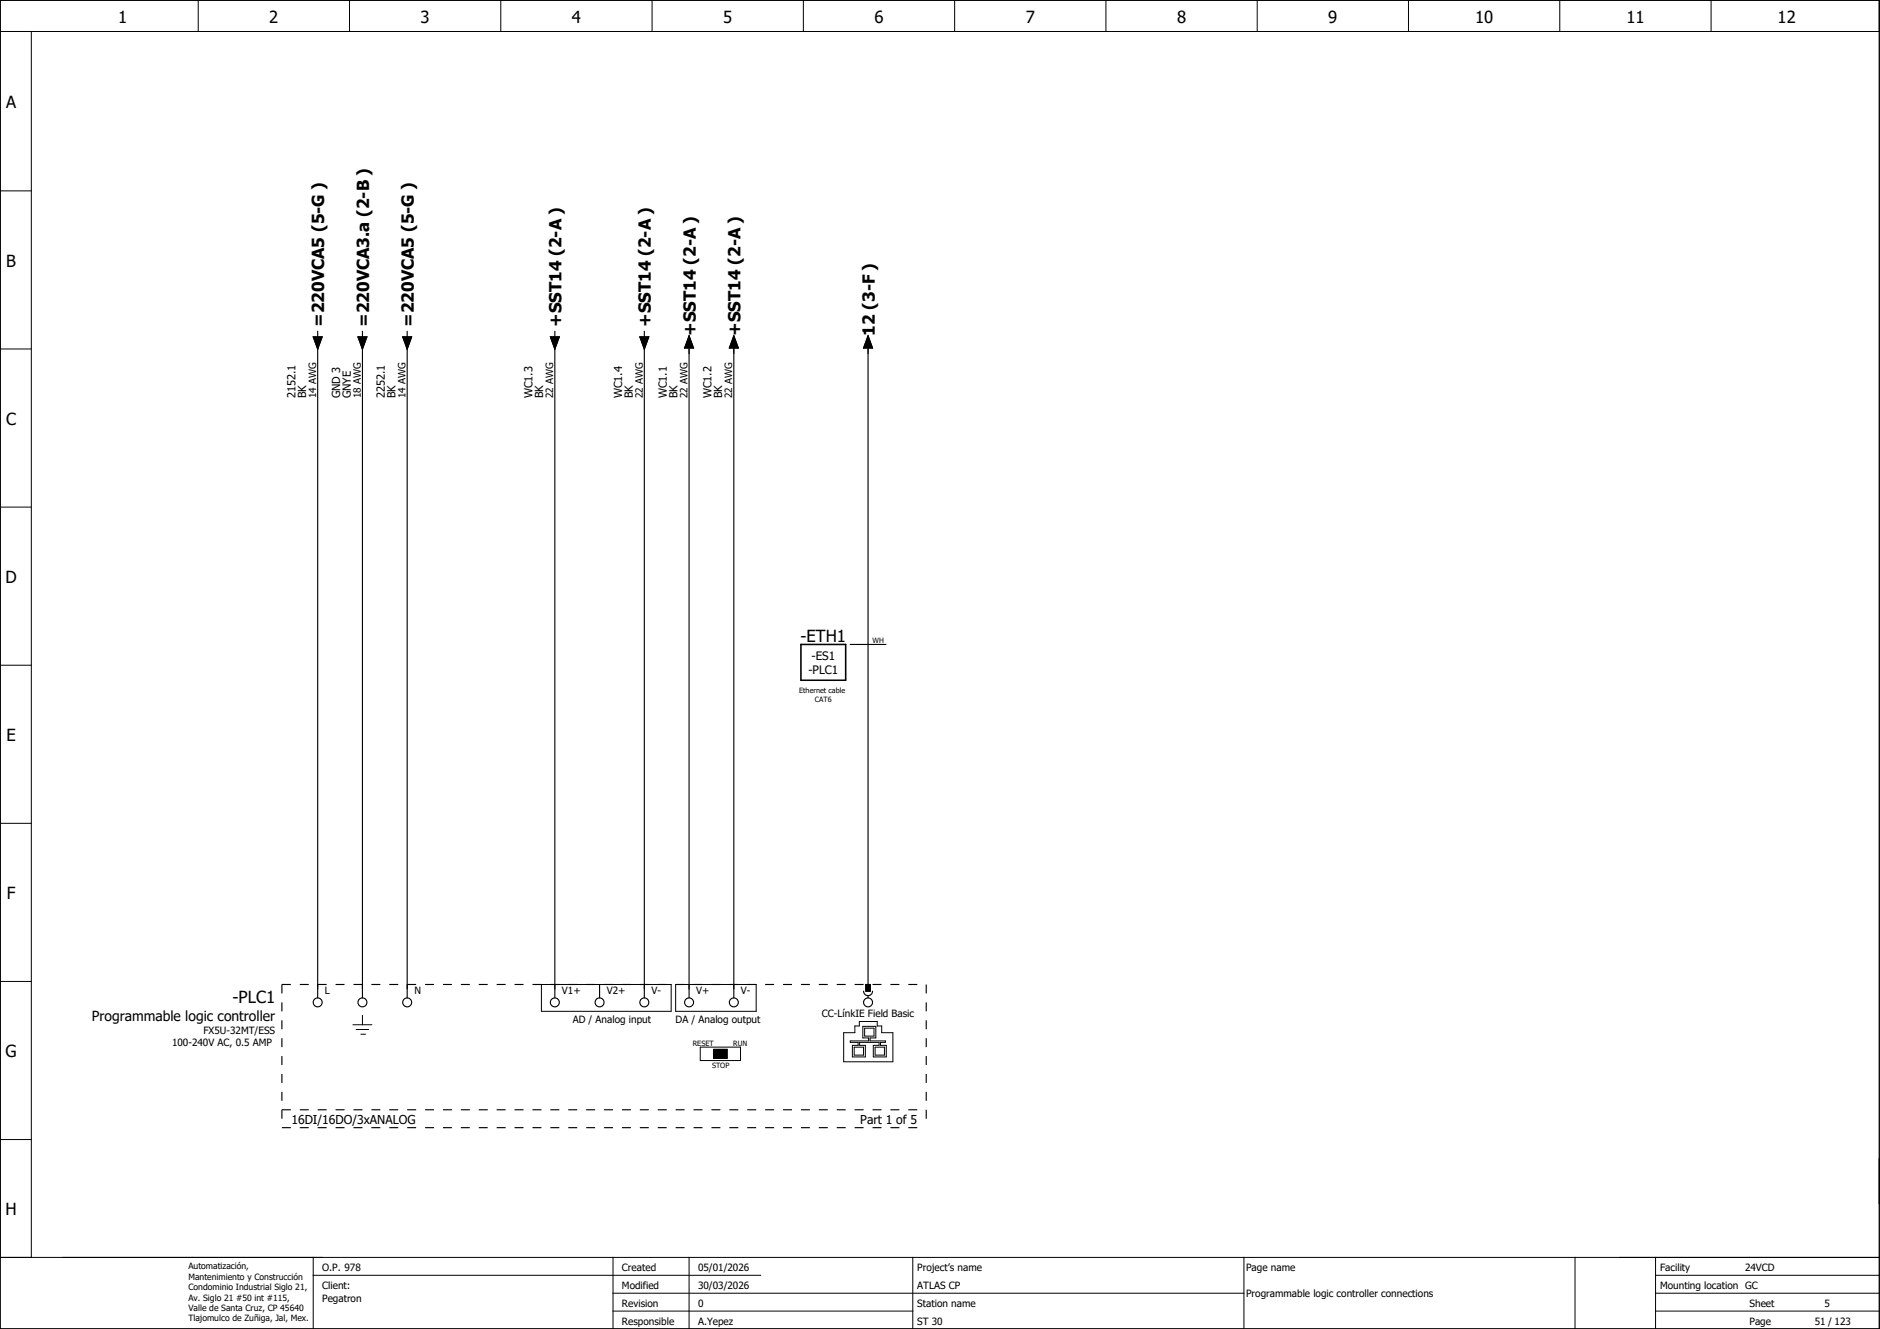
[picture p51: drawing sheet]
<svg xmlns="http://www.w3.org/2000/svg" width="420mm" height="297mm" viewBox="0 0 420 297" stroke-linecap="round" stroke-linejoin="round" font-family="sans-serif">
<defs><g id="words">
<g font-size="3.7">
<text x="26.4" y="5.2">1</text>
<text x="60.2" y="5.2">2</text>
<text x="94" y="5.2">3</text>
<text x="127.8" y="5.2">4</text>
<text x="161.6" y="5.2">5</text>
<text x="195.4" y="5.2">6</text>
<text x="229.2" y="5.2">7</text>
<text x="263.1" y="5.2">8</text>
<text x="296.9" y="5.2">9</text>
<text x="329.7" y="5.2">10</text>
<text x="363.5" y="5.2">11</text>
<text x="397.3" y="5.2">12</text>
<text x="1.4" y="24.2">A</text>
<text x="1.4" y="59.6">B</text>
<text x="72.5" y="73" transform="rotate(-90 72.5 73)">=220VCA5 (5-G )</text>
<text x="82.5" y="73" transform="rotate(-90 82.5 73)">=220VCA3.a (2-B )</text>
<text x="92.5" y="73" transform="rotate(-90 92.5 73)">=220VCA5 (5-G )</text>
<text x="125.5" y="73" transform="rotate(-90 125.5 73)">+SST14 (2-A )</text>
<text x="145.5" y="73" transform="rotate(-90 145.5 73)">+SST14 (2-A )</text>
<text x="155.5" y="75" transform="rotate(-90 155.5 75)">+SST14 (2-A )</text>
<text x="165.5" y="75" transform="rotate(-90 165.5 75)">+SST14 (2-A )</text>
<text x="195.5" y="75" transform="rotate(-90 195.5 75)">12 (3-F )</text>
<text x="1.4" y="94.9">C</text>
<text x="1.2" y="130.3">D</text>
<text x="178.9" y="143.5">-ETH1</text>
<text x="1.4" y="165.6">E</text>
<text x="1.5" y="200.9">F</text>
<text x="52" y="224.3">-PLC1</text>
<text x="1.2" y="236.3">G</text>
<text x="1.2" y="271.6">H</text>
</g>
<text font-size="3.1" x="20.5" y="228.1">Programmable logic controller</text>
<g font-size="2.7">
<text x="65.1" y="251.1">16DI/16DO/3xANALOG</text>
<text x="192.3" y="251.1">Part 1 of 5</text>
</g>
<g font-size="2.6">
<text x="181.4" y="147.5">-ES1</text>
<text x="180.7" y="150.7">-PLC1</text>
</g>
<g font-size="2.5">
<text x="66" y="89" transform="rotate(-90 66 89)">2152.1</text>
<text x="68.4" y="89" transform="rotate(-90 68.4 89)">BK</text>
<text x="76" y="89" transform="rotate(-90 76 89)">GND 3</text>
<text x="78.4" y="89" transform="rotate(-90 78.4 89)">GNYE</text>
<text x="86" y="89" transform="rotate(-90 86 89)">2252.1</text>
<text x="88.4" y="89" transform="rotate(-90 88.4 89)">BK</text>
<text x="119" y="89" transform="rotate(-90 119 89)">WC1.3</text>
<text x="121.4" y="89" transform="rotate(-90 121.4 89)">BK</text>
<text x="139" y="89" transform="rotate(-90 139 89)">WC1.4</text>
<text x="141.4" y="89" transform="rotate(-90 141.4 89)">BK</text>
<text x="149" y="89" transform="rotate(-90 149 89)">WC1.1</text>
<text x="151.4" y="89" transform="rotate(-90 151.4 89)">BK</text>
<text x="159" y="89" transform="rotate(-90 159 89)">WC1.2</text>
<text x="161.4" y="89" transform="rotate(-90 161.4 89)">BK</text>
</g>
<g font-size="2.2">
<text x="70.6" y="89" transform="rotate(-90 70.6 89)">14 AWG</text>
<text x="80.6" y="89" transform="rotate(-90 80.6 89)">18 AWG</text>
<text x="90.6" y="89" transform="rotate(-90 90.6 89)">14 AWG</text>
<text x="123.6" y="89" transform="rotate(-90 123.6 89)">22 AWG</text>
<text x="143.6" y="89" transform="rotate(-90 143.6 89)">22 AWG</text>
<text x="153.6" y="89" transform="rotate(-90 153.6 89)">22 AWG</text>
<text x="163.6" y="89" transform="rotate(-90 163.6 89)">22 AWG</text>
<text x="72.6" y="222.1">L</text>
<text x="92.6" y="222.1">N</text>
<text x="125.6" y="222.1">V1+</text>
<text x="135.6" y="222.1">V2+</text>
<text x="145.6" y="222.1">V-</text>
<text x="155.6" y="222.1">V+</text>
<text x="165.6" y="222.1">V-</text>
<text x="183.7" y="227.3">CC-LínkIE Field Basic</text>
<text x="38.5" y="233.7">100-240V AC, 0.5 AMP</text>
<text x="45.5" y="231">FX5U-32MT/ESS</text>
<text x="128" y="228.6">AD / Analog input</text>
<text x="151" y="228.6">DA / Analog output</text>
<text x="72" y="284">O.P. 978</text>
<text x="139" y="284">Created</text>
<text x="156" y="284">05/01/2026</text>
<text x="205" y="284">Project’s name</text>
<text x="278.5" y="284">Page name</text>
<text x="371" y="284">Facility</text>
<text x="390" y="284">24VCD</text>
<text x="72" y="288">Client:</text>
<text x="72" y="291">Pegatron</text>
<text x="139" y="292">Revision</text>
<text x="139" y="288">Modified</text>
<text x="156" y="292">0</text>
<text x="156" y="288">30/03/2026</text>
<text x="205" y="288">ATLAS CP</text>
<text x="205" y="292">Station name</text>
<text x="278.5" y="289.9">Programmable logic controller connections</text>
<text x="371" y="288">Mounting location GC</text>
<text x="391" y="292">Sheet</text>
<text x="407.8" y="292">5</text>
<text x="139" y="296">Responsible</text>
<text x="156" y="296">A.Yepez</text>
<text x="205" y="296">ST 30</text>
<text x="391" y="296">Page</text>
<text x="405.6" y="296">51 / 123</text>
</g>
<g font-size="1.9">
<text x="42.1" y="283.7">Automatización,</text>
<text x="42.1" y="286.1">Mantenimiento y Construcción</text>
<text x="42.1" y="288.4">Condominio Industrial Siglo 21,</text>
<text x="42.1" y="290.7">Av. Siglo 21 #50 int #115,</text>
<text x="42.1" y="293">Valle de Santa Cruz, CP 45640</text>
<text x="42.1" y="295.4">Tlajomulco de Zuñiga, Jal, Mex.</text>
</g>
<g font-size="1.6">
<text x="195" y="143.7">WH</text>
<text x="178.6" y="154.9">Ethernet cable</text>
<text x="182.1" y="156.8">CAT6</text>
<text x="154.8" y="233.7">RESET</text>
<text x="163.9" y="233.7">RUN</text>
<text x="159.1" y="238.7">STOP</text>
</g>
</g></defs>
<g fill="none" stroke="#000" stroke-width=".22">
<path d="M0 0h420v297h-420zM0 7h420M7 7v274M44.3 0v7M78.1 0v7M111.9 0v7M145.7 0v7M179.5 0v7M213.4 0v7M247.2 0v7M281 0v7M314.8 0v7"/>
<path d="M348.6 0v7M382.4 0v7M0 42.7h7M0 78h7M0 113.3h7M0 148.7h7M0 184h7M0 219.4h7M78.9 229h4.2M79.6 230.1h2.8M80.6 231.2h1.1M81 226.9v2.1"/>
<path d="M121 220h29v6h-29zM151 220h18v6h-18zM156.5 234h9v3h-9zM159.5 234.5h3v2h-3zM188.6 230.8h2.5v-1.5h1v-1h4v1h1v1.5h2.5v6.5h-11zM190.9 234h2.1v1.8h-2.1zM192.8 229.4h2.9v2.6h-1.3v.7h3.5v.3h-1.1v.6h1.3v2.6h-2.9v-2.6h1.3v-.6h-4.4v.6h1.3v2.6h-2.9v-2.6h1.3v-.6h-1.8v-.3h4.1v-.7h-1.3zM193.2 229.8h2.1v1.8h-2.1zM195.6 234h2.1v1.8h-2.1zM0 254.7h7M0 281h420M70 285h100"/>
<path d="M70 281v16M137 293h67M137 289h141M137 281v16M154 281v16M204 281v16M278 281v16M352 281v16M370 293h50M370 289h50M370 281v16M370 285h50"/>
</g>
<g fill="none" stroke="#000" stroke-width=".25">
<path d="M70 75.3h2l-1 2.7zM71 74v1.3M71 77v146M80 75.3h2l-1 2.7zM81 74v1.3M81 77v146M90 75.3h2l-1 2.7zM91 74v1.3M91 77v146M123 75.3h2l-1 2.7zM124 74v1.3M124 77v146"/>
<path d="M143 75.3h2l-1 2.7zM144 74v1.3M144 77v146M154 77.8v145.2M154 75l1 2.8h-2zM164 77.8v145.2M164 75l1 2.8h-2zM194 77.8v142.2M194 75l1 2.8h-2zM190 144h8M134 220v3M193 221.5a1 1 0 0 0 1 1 1 1 0 0 0 1-1"/>
<path d="M193.5 220h1v1.5h-1zM194 222.5v.5"/>
<circle cx="71" cy="224" r="1"/>
<circle cx="81" cy="224" r="1"/>
<circle cx="91" cy="224" r="1"/>
<circle cx="124" cy="224" r="1"/>
<circle cx="134" cy="224" r="1"/>
<circle cx="144" cy="224" r="1"/>
<circle cx="154" cy="224" r="1"/>
<circle cx="164" cy="224" r="1"/>
<circle cx="194" cy="224" r="1"/>
</g>
<path d="M63 220h144M63 220v32M207 220v32M63 248h144M63 252h144" fill="none" stroke="#000" stroke-width=".25" stroke-dasharray="2 2" stroke-linecap="butt"/>
<path d="M70 75.3h2l-1 2.7zM80 75.3h2l-1 2.7zM90 75.3h2l-1 2.7zM123 75.3h2l-1 2.7zM143 75.3h2l-1 2.7zM154 75l1 2.8h-2zM164 75l1 2.8h-2zM194 75l1 2.8h-2zM159.5 234.5h3v2h-3zM193.5 220h1v1.5h-1z" fill="#000" stroke="#000" stroke-width=".22"/>
<path d="M179 144h10v8h-10z" fill="none" stroke="#000" stroke-width=".35"/>
<use href="#words"/>
</svg>
